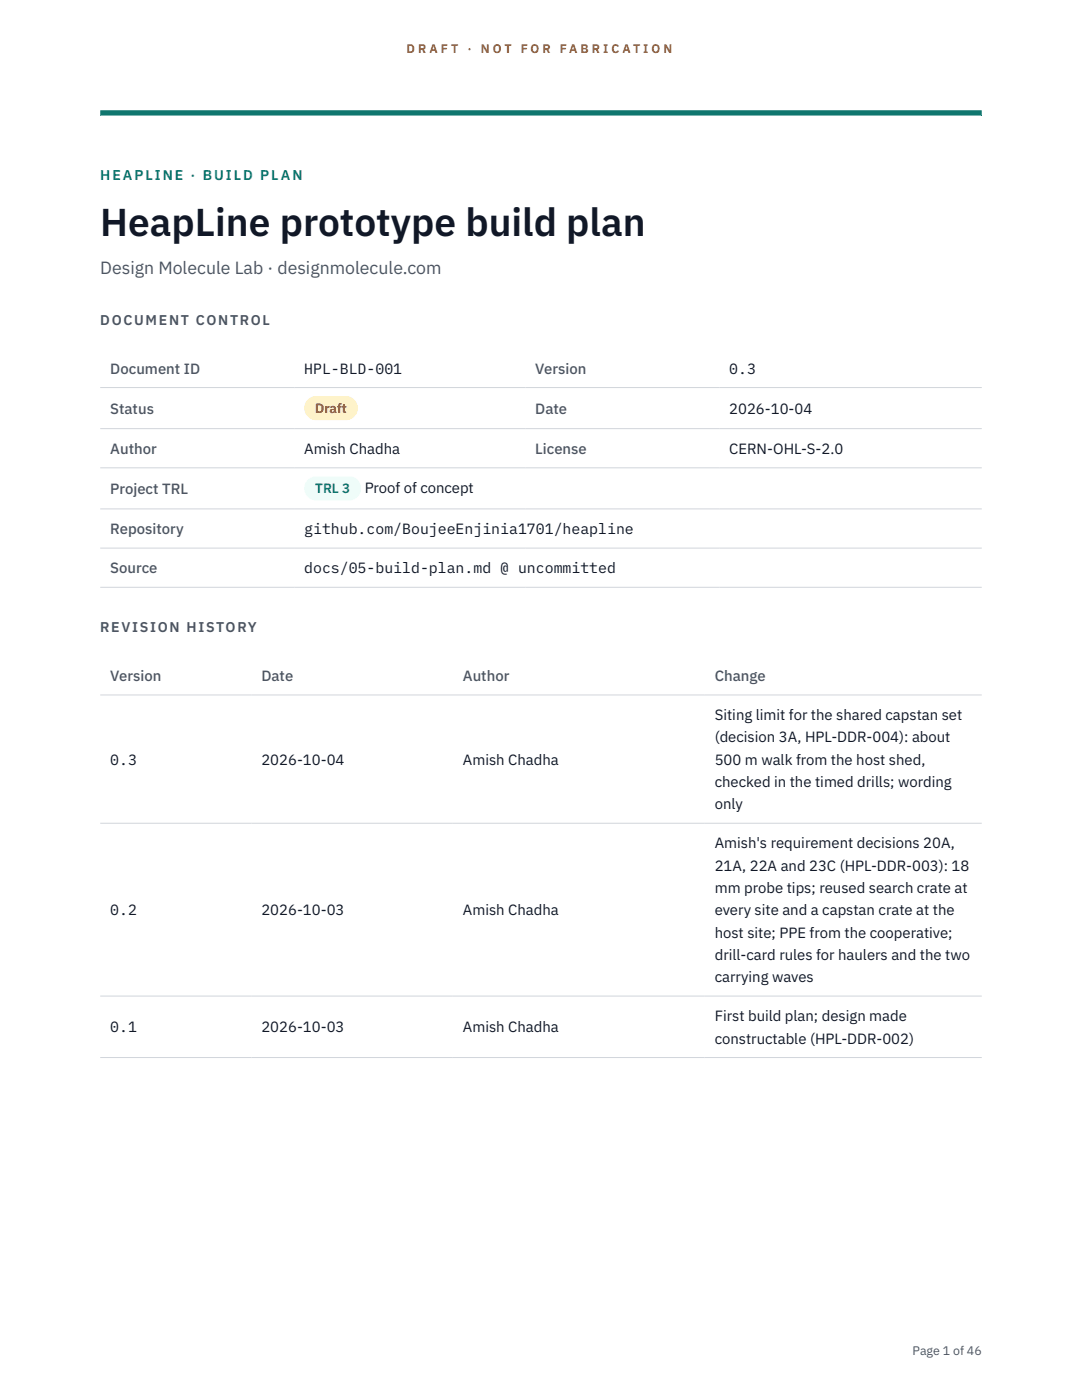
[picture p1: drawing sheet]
<svg xmlns="http://www.w3.org/2000/svg" width="216mm" height="279mm" viewBox="0 0 216 279" stroke-linecap="round" stroke-linejoin="round" font-family="sans-serif">
<defs><g id="words">
<text font-size="7.8" fill="#111827" x="20" y="47.1">HeapLine prototype build plan</text>
<text font-size="3.5" fill="#4b5563" x="20" y="54.6">Design Molecule Lab · designmolecule.com</text>
<g font-size="3" fill="#4b5563">
<text x="22" y="74.5">Document ID</text>
<text x="106.8" y="74.5">Version</text>
<text x="22" y="82.6">Status</text>
<text x="106.8" y="82.6">Date</text>
<text x="22" y="90.6">Author</text>
<text x="106.8" y="90.6">License</text>
<text x="22" y="98.6">Project TRL</text>
<text x="22" y="106.6">Repository</text>
<text x="22" y="114.4">Source</text>
<text x="22" y="135.9">Version</text>
<text x="52.2" y="135.9">Date</text>
<text x="92.4" y="135.9">Author</text>
<text x="142.6" y="135.9">Change</text>
</g>
<g font-size="3" fill="#111827">
<text x="60.7" y="74.5">HPL-BLD-001</text>
<text x="145.5" y="74.5">0.3</text>
<text x="145.5" y="82.6">2026-10-04</text>
<text x="60.7" y="90.6">Amish Chadha</text>
<text x="145.5" y="90.6">CERN-OHL-S-2.0</text>
<text x="72.8" y="98.5">Proof of concept</text>
<text x="60.7" y="106.6">github.com/BoujeeEnjinia1701/heapline</text>
<text x="60.7" y="114.4">docs/05-build-plan.md @ uncommitted</text>
<text x="142.6" y="143.7">Siting limit for the shared capstan set</text>
<text x="142.6" y="148.2">(decision 3A, HPL-DDR-004): about</text>
<text x="22" y="152.6">0.3</text>
<text x="52.2" y="152.6">2026-10-04</text>
<text x="92.4" y="152.6">Amish Chadha</text>
<text x="142.6" y="152.6">500 m walk from the host shed,</text>
<text x="142.6" y="157.1">checked in the timed drills; wording</text>
<text x="142.6" y="161.5">only</text>
<text x="142.6" y="169.3">Amish's requirement decisions 20A,</text>
<text x="142.6" y="173.8">21A, 22A and 23C (HPL-DDR-003): 18</text>
<text x="142.6" y="178.2">mm probe tips; reused search crate at</text>
<text x="22" y="182.7">0.2</text>
<text x="52.2" y="182.7">2026-10-03</text>
<text x="92.4" y="182.7">Amish Chadha</text>
<text x="142.6" y="182.7">every site and a capstan crate at the</text>
<text x="142.6" y="187.1">host site; PPE from the cooperative;</text>
<text x="142.6" y="191.5">drill-card rules for haulers and the two</text>
<text x="142.6" y="196">carrying waves</text>
<text x="142.6" y="203.8">First build plan; design made</text>
<text x="22" y="206">0.1</text>
<text x="52.2" y="206">2026-10-03</text>
<text x="92.4" y="206">Amish Chadha</text>
<text x="142.6" y="208.3">constructable (HPL-DDR-002)</text>
</g>
<text font-size="2.8" fill="#0f766e" x="20" y="36">HEAPLINE · BUILD PLAN</text>
<g font-size="2.8" fill="#4b5563">
<text x="20" y="64.8">DOCUMENT CONTROL</text>
<text x="20" y="126.2">REVISION HISTORY</text>
</g>
<text font-size="2.7" fill="#92400e" x="62.9" y="82.5">Draft</text>
<text font-size="2.7" fill="#0f766e" x="62.9" y="98.5">TRL 3</text>
<g font-size="2.5" fill="#b45309">
<text x="81.1" y="10.5">D R A F T</text>
<text x="93.3" y="10.5">·</text>
<text x="95.9" y="10.5">N O T</text>
<text x="103.9" y="10.5">F O R</text>
<text x="111.7" y="10.5">F A B R I C A T I O N</text>
</g>
<text font-size="2.5" fill="#4b5563" x="182.1" y="270.3">Page 1 of 46</text>
</g></defs>
<path d="M20 23.1h175.9zM20 22h175.9v1.1h-175.9z" fill-rule="evenodd" fill="#0f766e"/>
<path d="M20 77.3h175.9M20 85.5h175.9M20 93.4h175.9M20 101.6h175.9M20 109.4h175.9M20 117.2h175.9M20 138.7h175.9M20 164.3h175.9M20 198.8h175.9M20 211.1h175.9" fill="none" stroke="#d1d5db" stroke-width=".2"/>
<path d="M60.7 79h10.7v4.9h-10.7z" fill="#fef3c7"/>
<path d="M60.7 95.1h11.4v4.8h-11.4z" fill="#f0fdfa"/>
<use href="#words"/>
</svg>
